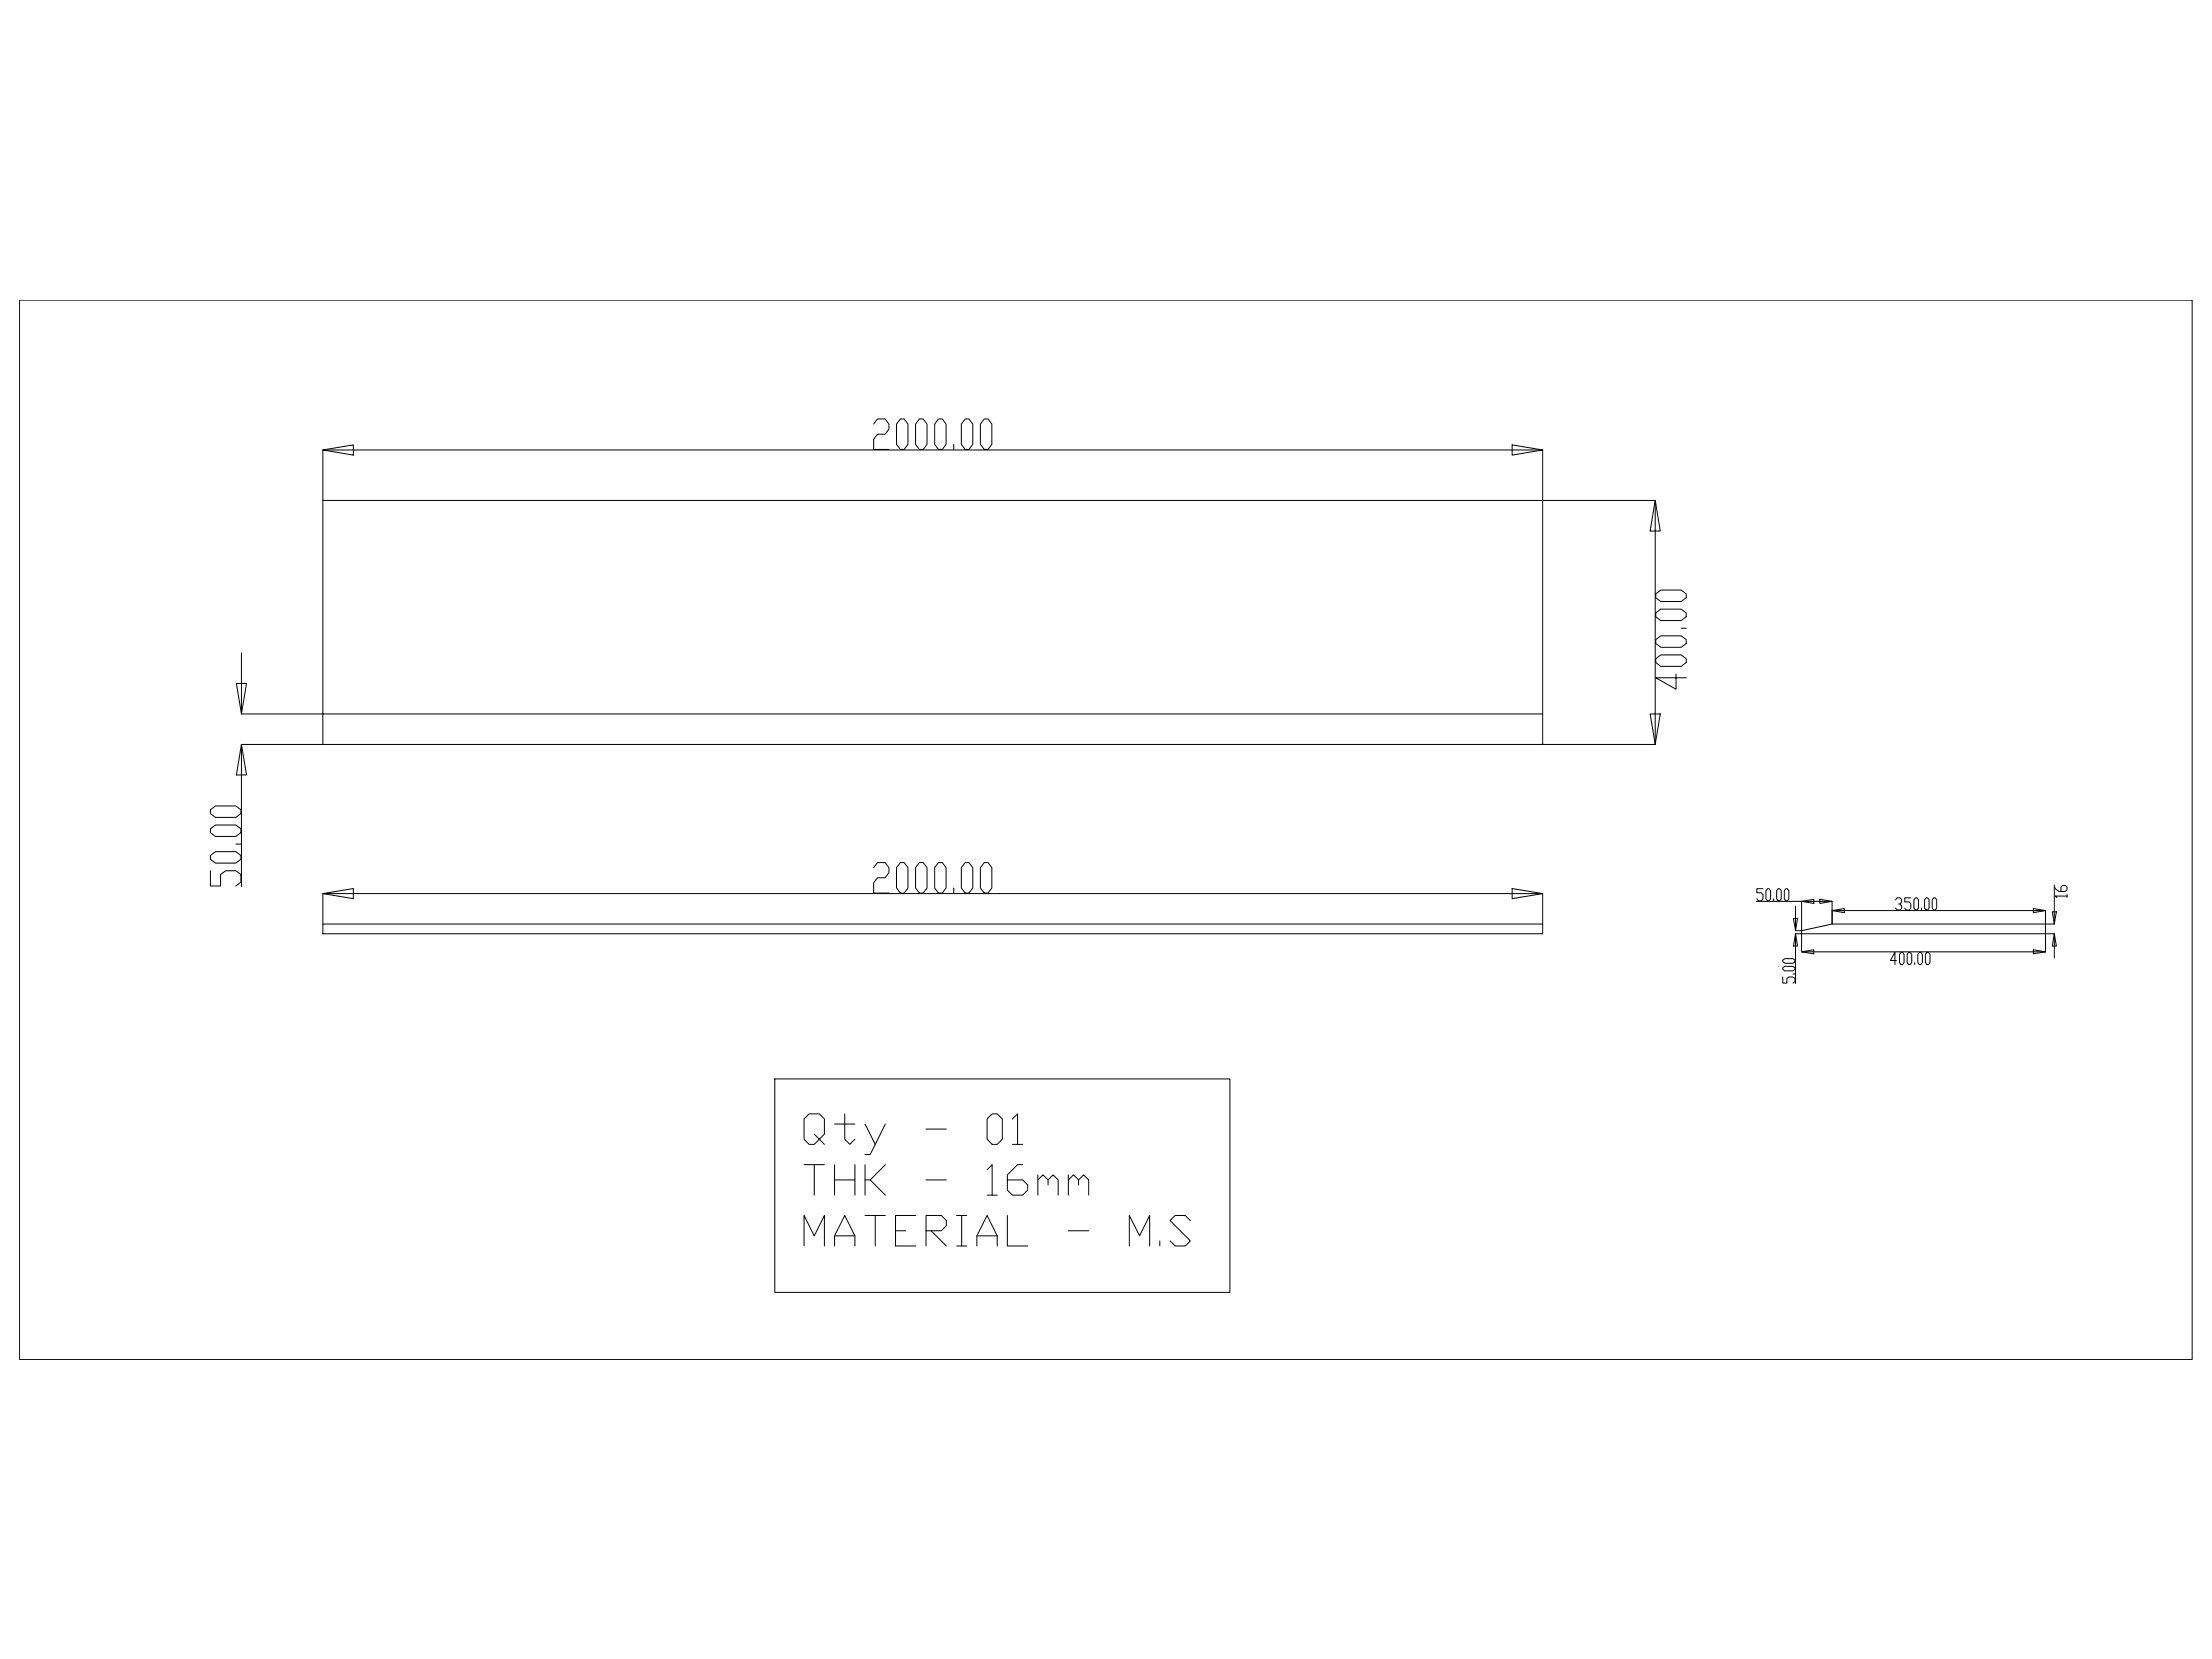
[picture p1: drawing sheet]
<svg xmlns="http://www.w3.org/2000/svg" width="1219mm" height="914mm" viewBox="0 0 1219 914" stroke-linecap="round" stroke-linejoin="round" font-family="sans-serif">
<!-- layer: 0 -->
<g fill="none" stroke="#000" stroke-width=".55">
<path d="M11 165h1197v584h-1197zM482 234l2-3h4l2 3v3l-2 2h-4l-2 3v6h8M496 231h2l2 3v11l-2 3h-2l-2-3v-11zM507 231h2l2 3v11l-2 3h-2l-2-3v-11zM517 231h2l2 3v11l-2 3h-2l-2-3v-11zM532 231h2l2 3v11l-2 3h-2l-2-3v-11zM542 231h3l2 3v11l-2 3h-3l-2-3v-11zM178 248l17-3v6zM526 245v3M833 245l17 3-17 3zM178 276h672v118h-672zM178 276v-28h672v28h62v134h-62"/>
<path d="M912 276l3 17h-5zM913 338l2-2h12l2 2v2l-2 2h-12l-2-2zM913 327l2-2h12l2 2v2l-2 3h-12l-2-3zM133 360v34h45M913 353l2-3h12l2 3v2l-2 2h-12l-2-2zM927 346h2M130 377h6l-3 17zM913 363l2-2h12l2 2v2l-2 2h-12l-2-2zM924 371v9l-11-6h16M178 394v16h672v-16M910 394h5l-3 16zM133 410l3 17h-6z"/>
<path d="M178 410h-45v79M116 457l3-2h11l3 2v2l-3 2h-11l-3-2zM116 446l3-2h11l3 2v2l-3 3h-11l-3-3zM116 480v8h6v-6l2-2h6l3 2v4l-3 2M116 472l3-3h11l3 3v2l-3 2h-11l-3-2zM130 465h3M482 478l2-3h4l2 3v3l-2 3h-4l-2 3v5h8M496 475h2l2 3v11l-2 3h-2l-2-3v-11zM507 475h2l2 3v11l-2 3h-2l-2-3v-11zM517 475h2l2 3v11l-2 3h-2l-2-3v-11zM532 475h2l2 3v11l-2 3h-2l-2-3v-11zM542 475h3l2 3v11l-2 3h-3l-2-3v-11z"/>
<path d="M178 493l17-3v5zM526 489v3M833 490l17 3-17 2zM968 497h42v12M972 490h-4v2h3l1 1v2l-1 2h-2l-1-2M974 490h1l1 1v4l-1 2h-1l-1-2v-4zM978 495v2M980 490h1l1 1v4l-1 2h-1l-1-2v-4zM984 490h1l1 1v4l-1 2h-1l-1-2v-4zM993 497l7-1v2zM993 497v16h-3v-13M1003 496l7 1-7 1z"/>
<path d="M1045 496l1-1h1l1 2-1 1h-1M1047 498l1 1v1l-1 2h-1l-1-2M1053 495h-3v2h2l1 1v2l-1 2h-1l-1-2M1056 495h1v1v4v2h-1l-1-2v-4zM1062 495l1 1v4l-1 2-1-2v-4zM1066 495h1v1v4v2h-1l-1-2v-4zM1132 488v21h-5v-7h-117M1133 489v1l2 1h3h1v-2l-1-1-2 1v2M1139 494h-6l1 1M1139 493v2M178 509h672v6h-672zM178 509v-16h672v16"/>
<path d="M989 506h2l-1 7zM990 515l1 6h-2zM993 513l17-4h117v6h-134zM1010 502l7-1v2zM1059 500v2M1121 501l6 1-6 1zM1127 515v10h-134v-10h-3v27M1127 515h5v13M1131 503h2l-1 6zM1132 515l1 6h-2zM983 539v3h2v-3h1h2h1v2l-1 1M983 533h1h4h1v1l-1 1h-4l-1-1z"/>
<path d="M983 529l1-1h4l1 1v1l-1 1h-4l-1-1zM988 537h1M993 525l7-2v3zM1045 529h-3l2-4v7M1048 525h1v1v5v1h-1l-1-1v-5zM1052 525h1l1 1v5l-1 1h-1l-1-1v-5zM1055 531v1M1058 525h1l1 1v5l-1 1h-1l-1-1v-5zM1062 525h1l1 1v5l-1 1h-1l-1-1v-5zM1121 523l6 2-6 1zM427 595h251v117h-251zM460 620h11"/>
<path d="M466 614v14l2 3 3-3M477 620l5 11M488 620l-8 16h-3M544 617l3-3h3l2 3v11l-2 3h-3l-3-3zM558 617l3-3v17M449 625l3 3-3 3h-3l-3-3v-11l3-3h6l2 3v8l-2 3 2 3M510 622h12M558 631h6M443 642h11M449 642v17M460 642v17M460 650h11"/>
<path d="M471 642v17M477 642v17M480 650l8 9M488 642l-8 8h-3M510 650h12M544 645l3-3v17M544 659h6M564 642h-3l-6 6v8l3 3h6l2-3v-3l-2-3h-9M572 650l3-2 3 2v3M572 648v11M578 650l2-2 3 2v9M589 650l3-2 2 2v3"/>
<path d="M589 648v11M594 650l3-2 3 2v9M477 670h11M482 670v17M494 678h5M505 670h-11v17h11M510 678h9l3-2v-3l-3-3h-9v17M513 678l9 9M527 670h6M530 670v17M555 670v17h11M589 678h11"/>
<path d="M656 673l-3-3h-5l-3 3 11 11-3 3h-5l-3-3M443 687v-17l6 11 5-11v17M460 687v-6l6-11 5 11v6M460 681h11M527 687h6M538 687v-6l6-11 6 11v6M538 681h12M622 687v-17l6 11 6-11v17M639 684v3"/>
</g>
</svg>
